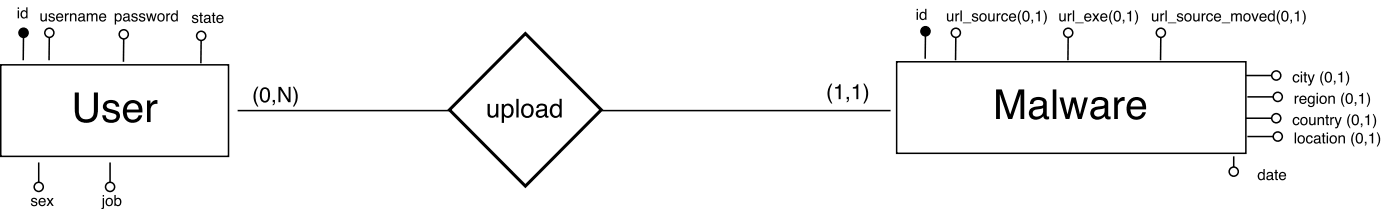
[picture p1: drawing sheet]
<svg xmlns="http://www.w3.org/2000/svg" width="325mm" height="48mm" viewBox="0 0 325 48" stroke-linecap="round" stroke-linejoin="round" font-family="sans-serif">
<g fill="none" stroke="#000" stroke-width=".35">
<path d="M.2 15h52.9v21.2h-52.9zM5.5 8.6l-.1 5.3M11.5 8.6l-.1 5.3M28.7 9v5.3M46.7 9.3v5.3M208.3 14.3h81.2v21.2h-81.2zM215 8.3l-.1 5.3M222.1 8.6l-.1 5.3M248.2 8.6l-.1 5.3M269.7 8.6l-.1 5.3M289.5 17.5h6M9 37.6v4.6"/>
<path d="M25.6 37.6v4.6M55.2 25.6h49.4M139.9 25.6h67M286.6 36.2v2.4M289.5 27.3h6M289.8 22.4h6M289.8 31.6h6"/>
<circle cx="5.5" cy="7.6" r="1.06"/>
<circle cx="11.5" cy="7.6" r="1.06"/>
<circle cx="28.8" cy="7.9" r="1.06"/>
<circle cx="46.7" cy="8.3" r="1.06"/>
<circle cx="215" cy="7.2" r="1.06"/>
<circle cx="222.1" cy="7.6" r="1.06"/>
<circle cx="248.2" cy="7.6" r="1.06"/>
<circle cx="269.7" cy="7.6" r="1.06"/>
<circle cx="296.5" cy="17.5" r="1.06"/>
<circle cx="286.6" cy="39.7" r="1.06"/>
<circle cx="296.5" cy="27.3" r="1.06"/>
<circle cx="296.9" cy="22.4" r="1.06"/>
<circle cx="296.9" cy="31.6" r="1.06"/>
<circle cx="9" cy="43.2" r="1.06"/>
<circle cx="25.6" cy="43.2" r="1.06"/>
</g>
<g fill="#000">
<path d="M4.1 2.4h.3v1.8h-.3zM4.1 1.7h.3v.4h-.3zM5.2 2.8a.64 .64 0 0 0-.1 .9 .64 .64 0 0 0 .9 .1 .64 .64 0 0 0 .1-.8 .64 .64 0 0 0-.9-.2zM5.1 2.5l.6-.1 .4 .2v-.9h.3v2.5h-.3v-.2a.84 .84 0 0 1-1.2 0 .84 .84 0 0 1 0-1.1z"/>
<path d="M9.4 3.1h.3v1.2a.47 .47 0 0 0 .6 .4 .47 .47 0 0 0 .3-.7v-.9h.3v1.8h-.3v-.2a.64 .64 0 0 1-.7 .3 .64 .64 0 0 1-.5-.7zM11.5 3.2a.74 .74 0 0 1 1.2 .4h-.3a.39 .39 0 0 0-.4-.3 .39 .39 0 0 0-.4 .4l.2 .1a.68 .68 0 0 1 .8 .2 .68 .68 0 0 1 0 .8 .81 .81 0 0 1-1.4-.4h.3a.45 .45 0 0 0 .5 .3 .45 .45 0 0 0 .4-.4 .84 .84 0 0 1-1-1zM13.3 3.3a.85 .85 0 0 1 1-.1 .85 .85 0 0 1 .4 .9h-1.4a.53 .53 0 0 0 .4 .6 .53 .53 0 0 0 .7-.3h.3a.9 .9 0 0 1-1.3 .5 .9 .9 0 0 1-.3-1.4zM13.5 3.5l-.1 .4h1l-.4-.6zM15.1 3.1h.3v.3l.3-.3h.3v.3a.5 .5 0 0 0-.6 .5v1h-.3zM16.3 3.1h.2v.3a.66 .66 0 0 1 .8-.3 .66 .66 0 0 1 .5 .7v1.1h-.4v-1.1a.46 .46 0 0 0-.5-.4 .46 .46 0 0 0-.3 .6v.9h-.3zM18.5 4.3a.44 .44 0 0 0 .6 .4 .44 .44 0 0 0 .2-.7zM18.3 3.3a.8 .8 0 0 1 1.4 .3v1.1h.2v.2l-.2 .1a.52 .52 0 0 0-.8 0 .57 .57 0 0 1-.8-.4 .57 .57 0 0 1 .6-.7l.6-.2a.42 .42 0 0 0-.3-.4 .42 .42 0 0 0-.5 .4h-.3zM20.2 3.1h.3v.3a.6 .6 0 0 1 1-.1 .61 .61 0 0 1 .7-.2 .61 .61 0 0 1 .4 .6v1.2h-.3v-1.2a.4 .4 0 0 0-.5-.4 .4 .4 0 0 0-.2 .6v1h-.4v-1.2a.42 .42 0 0 0-.5-.4 .42 .42 0 0 0-.2 .7v.9h-.3zM23.2 3.3a.85 .85 0 0 1 1.1-.1 .85 .85 0 0 1 .4 .9h-1.4a.53 .53 0 0 0 .4 .6 .53 .53 0 0 0 .7-.3h.3a.9 .9 0 0 1-1.3 .5 .9 .9 0 0 1-.3-1.4zM23.5 3.5l-.2 .4h1.1l-.4-.6z"/>
<path d="M27.1 3.5a.71 .71 0 0 0-.1 .8 .71 .71 0 0 0 .7 .4 .72 .72 0 0 0 .3-.8 .72 .72 0 0 0-.7-.5zM26.7 3.1h.3v.2a.81 .81 0 0 1 1.1-.1 .81 .81 0 0 1 .2 1.1 .72 .72 0 0 1-.6 .7 .72 .72 0 0 1-.7-.3v1h-.3zM28.9 4.3a.44 .44 0 0 0 .6 .4 .44 .44 0 0 0 .2-.7zM28.8 3.3a.8 .8 0 0 1 1.3 .3v1.1h.2v.2l-.2 .1a.52 .52 0 0 0-.8 0 .57 .57 0 0 1-.7-.4 .57 .57 0 0 1 .5-.7l.7-.2a.42 .42 0 0 0-.4-.4 .42 .42 0 0 0-.5 .4h-.2zM30.7 3.2a.74 .74 0 0 1 1.2 .4h-.2a.39 .39 0 0 0-.4-.3 .39 .39 0 0 0-.4 .4l.2 .1a.68 .68 0 0 1 .7 .2 .68 .68 0 0 1 0 .8 .81 .81 0 0 1-1.3-.4h.3a.45 .45 0 0 0 .4 .3 .45 .45 0 0 0 .5-.4h-.1a.84 .84 0 0 1-1-1zM32.5 3.2a.74 .74 0 0 1 1.2 .4h-.3a.39 .39 0 0 0-.4-.3 .39 .39 0 0 0-.4 .4l.2 .1a.68 .68 0 0 1 .8 .2 .68 .68 0 0 1 0 .8 .81 .81 0 0 1-1.4-.4h.3a.45 .45 0 0 0 .5 .3 .45 .45 0 0 0 .4-.4 .84 .84 0 0 1-1-1zM33.9 3.1h.4l.3 1.4 .4-1.4h.3l.4 1.4 .4-1.4h.3l-.6 1.8h-.3l-.4-1.4-.3 1.4h-.3zM37.1 3.4a.66 .66 0 0 0-.2 .9 .66 .66 0 0 0 .9 .2 .67 .67 0 0 0 .1-.9 .67 .67 0 0 0-.8-.2zM36.8 3.3a.9 .9 0 0 1 1.3 .1 .9 .9 0 0 1-.2 1.3 .9 .9 0 0 1-1.3-.1v-.8zM38.6 3.1h.3v.3l.4-.3h.2v.3a.5 .5 0 0 0-.6 .5v1h-.3zM40.1 3.5a.64 .64 0 0 0-.1 .9 .64 .64 0 0 0 .9 .1 .64 .64 0 0 0 .1-.8 .64 .64 0 0 0-.9-.2zM40 3.2l.7-.1 .3 .2v-.9h.3v2.5h-.3v-.2a.84 .84 0 0 1-1.2 .1 .84 .84 0 0 1 0-1.2z"/>
<path d="M44.8 3.6a.74 .74 0 0 1 1.2 .4h-.3a.39 .39 0 0 0-.4-.3 .39 .39 0 0 0-.3 .3l.1 .1a.68 .68 0 0 1 .8 .3 .68 .68 0 0 1 0 .8 .81 .81 0 0 1-1.3-.5h.3a.45 .45 0 0 0 .4 .4 .45 .45 0 0 0 .5-.4l-.1-.1a.84 .84 0 0 1-1-.9zM46.5 2.9h.3v.5h.3v.3h-.3v1.2l.3 .1v.3a.44 .44 0 0 1-.6-.4v-1.2h-.2v-.3h.2zM47.7 4.6a.44 .44 0 0 0 .6 .4 .44 .44 0 0 0 .2-.6zM47.5 3.6a.8 .8 0 0 1 1.4 .3v1.1l.2 .1v.2h-.2a.52 .52 0 0 0-.8 0 .57 .57 0 0 1-.8-.4 .57 .57 0 0 1 .6-.7l.6-.1a.42 .42 0 0 0-.3-.5 .42 .42 0 0 0-.5 .4h-.3zM49.4 2.9h.3v.5h.3v.3h-.3v1.2l.3 .1v.3a.44 .44 0 0 1-.6-.4v-1.2h-.2v-.3h.2zM50.5 3.7a.85 .85 0 0 1 1-.2 .85 .85 0 0 1 .4 1h-1.3a.53 .53 0 0 0 .4 .6 .53 .53 0 0 0 .6-.4h.3a.9 .9 0 0 1-1.3 .6 .9 .9 0 0 1-.2-1.4zM50.7 3.8l-.1 .4h1l-.3-.5z"/>
<path d="M193.1 19.3h.3a4.3 4.3 0 0 0 0 4.6h-.3a3.6 3.6 0 0 1 0-4.6zM194 20.2l.7-.2 .3-.5h.3v3.4h-.5v-2.4h-.8zM196.7 22.4h.5v.8l-.5 .5 .3-.7-.3-.1zM198.1 20.2l.7-.2 .3-.5h.3v3.4h-.4v-2.4h-.9zM200.6 19.3h.3a3.6 3.6 0 0 1 0 4.6h-.3a4.3 4.3 0 0 0 0-4.6z"/>
<path d="M213 2.7h.3v1.9h-.3zM213 2.1h.3v.3h-.3zM214.1 3.2a.64 .64 0 0 0-.1 .8 .64 .64 0 0 0 .8 .2 .64 .64 0 0 0 .1-.9 .64 .64 0 0 0-.8-.1zM214 2.8l.6-.1 .3 .3v-1h.3v2.6h-.2v-.3a.84 .84 0 0 1-1.2 .1 .84 .84 0 0 1-.1-1.2z"/>
<path d="M220 3.1h.3v1.2a.47 .47 0 0 0 .6 .4 .47 .47 0 0 0 .3-.7v-.9h.3v1.8h-.3v-.2a.64 .64 0 0 1-.7 .3 .64 .64 0 0 1-.5-.7zM222 3.1h.3v.3l.3-.3h.3v.3a.5 .5 0 0 0-.6 .5v1h-.3zM223.1 2.4h.4v2.5h-.4zM223.7 5.2h2v.2h-2zM226 3.2a.74 .74 0 0 1 1.2 .4h-.3a.39 .39 0 0 0-.4-.3 .39 .39 0 0 0-.3 .4l.1 .1a.68 .68 0 0 1 .8 .2 .68 .68 0 0 1 0 .8 .81 .81 0 0 1-1.3-.4h.3a.45 .45 0 0 0 .4 .3 .45 .45 0 0 0 .5-.4h-.1a.84 .84 0 0 1-1-1zM228.1 3.4a.66 .66 0 0 0-.3 .9 .66 .66 0 0 0 1 .2 .67 .67 0 0 0 .1-.9 .67 .67 0 0 0-.8-.2zM227.8 3.3a.9 .9 0 0 1 1.2 .1 .9 .9 0 0 1-.1 1.3 .9 .9 0 0 1-1.3-.1l-.1-.8zM229.6 3.1h.3v1.2a.47 .47 0 0 0 .6 .4 .47 .47 0 0 0 .3-.7v-.9h.3v1.8h-.3v-.2a.64 .64 0 0 1-.7 .3 .64 .64 0 0 1-.5-.7zM231.6 3.1h.3v.3l.3-.3h.3v.3a.5 .5 0 0 0-.6 .5v1h-.3zM232.8 3.3a.76 .76 0 0 1 .8-.2 .76 .76 0 0 1 .6 .6h-.3a.51 .51 0 0 0-.7-.3 .51 .51 0 0 0-.3 .7 .49 .49 0 0 0 .4 .6 .49 .49 0 0 0 .6-.4h.3a.83 .83 0 0 1-1.1 .7 .83 .83 0 0 1-.5-1.2zM234.6 3.3a.85 .85 0 0 1 1.1-.1 .85 .85 0 0 1 .4 .9h-1.4a.53 .53 0 0 0 .4 .6 .53 .53 0 0 0 .6-.3h.3a.9 .9 0 0 1-1.2 .5 .9 .9 0 0 1-.3-1.4zM234.9 3.5l-.2 .4h1.1l-.4-.6zM237.1 2.4h.2a3.1 3.1 0 0 0 0 3.3h-.2a2.59 2.59 0 0 1 0-3.3zM237.9 2.6a.9 .9 0 0 1 1 .1 .9 .9 0 0 1 .3 1 .9 .9 0 0 1-.4 1.1 .9 .9 0 0 1-1.1-.2 1.9 1.9 0 0 1 .2-2zM238.1 2.9a1.32 1.32 0 0 0 .2 1.8 1.25 1.25 0 0 0 .2-1.9zM239.6 4.6h.4l-.1 .7-.3 .2 .2-.5-.2-.1zM240.7 3l.4-.2 .2-.3h.3v2.4h-.4v-1.7h-.5zM242.4 2.4h.2l.4 .6a2.55 2.55 0 0 1-.4 2.7h-.2a3.1 3.1 0 0 0 0-3.3z"/>
<path d="M246.1 3.1h.3v1.2a.47 .47 0 0 0 .7 .4 .47 .47 0 0 0 .2-.7v-.9h.3v1.8h-.3v-.2a.64 .64 0 0 1-.7 .3 .64 .64 0 0 1-.5-.7zM248.1 3.1h.3v.3l.3-.3h.3v.3a.5 .5 0 0 0-.6 .5v1h-.3zM249.3 2.4h.3v2.5h-.3zM249.8 5.2h2v.2h-2zM252.1 3.3a.85 .85 0 0 1 1.1-.1 .85 .85 0 0 1 .4 .9h-1.4a.53 .53 0 0 0 .4 .6 .53 .53 0 0 0 .6-.3h.3a.9 .9 0 0 1-1.2 .5 .9 .9 0 0 1-.3-1.4zM252.4 3.5l-.2 .4h1l-.3-.6zM253.8 3.1h.4l.4 .6 .4-.6h.4l-.6 .9 .6 .9h-.4l-.4-.7-.5 .7h-.4l.7-.9zM255.8 3.3a.85 .85 0 0 1 1.1-.1 .85 .85 0 0 1 .4 .9h-1.4a.53 .53 0 0 0 .4 .6 .53 .53 0 0 0 .7-.3h.3a.9 .9 0 0 1-1.3 .5 .9 .9 0 0 1-.3-1.4zM256.1 3.5l-.2 .4h1.1l-.4-.6zM258.3 2.4h.2a3.1 3.1 0 0 0 0 3.3h-.2a2.59 2.59 0 0 1 0-3.3zM259.1 2.6a.9 .9 0 0 1 1 .1 .9 .9 0 0 1 .3 1 .9 .9 0 0 1-.3 1.1 .9 .9 0 0 1-1.2-.2 1.9 1.9 0 0 1 .2-2zM259.3 2.9a1.32 1.32 0 0 0 .3 1.8 1.25 1.25 0 0 0 .2-1.9zM260.9 4.6h.3l-.1 .7-.2 .2 .2-.5-.2-.1zM261.9 3l.4-.2 .2-.3h.3v2.4h-.3v-1.7h-.6zM263.6 2.4h.2l.4 .6a2.55 2.55 0 0 1-.4 2.7h-.2a3.1 3.1 0 0 0 0-3.3z"/>
<path d="M267.6 3.1h.3v1.2a.47 .47 0 0 0 .7 .4 .47 .47 0 0 0 .2-.7v-.9h.3v1.8h-.3v-.2a.64 .64 0 0 1-.7 .3 .64 .64 0 0 1-.5-.7zM269.6 3.1h.3v.3l.3-.3h.3v.3a.5 .5 0 0 0-.6 .5v1h-.3zM270.8 2.4h.3v2.5h-.3zM271.3 5.2h2v.2h-2zM273.6 3.2a.74 .74 0 0 1 1.3 .4h-.3a.39 .39 0 0 0-.4-.3 .39 .39 0 0 0-.4 .4l.2 .1a.68 .68 0 0 1 .7 .2 .68 .68 0 0 1 0 .8 .81 .81 0 0 1-1.3-.4h.3a.45 .45 0 0 0 .4 .3 .45 .45 0 0 0 .5-.4h-.1a.84 .84 0 0 1-1-1zM275.7 3.4a.66 .66 0 0 0-.2 .9 .66 .66 0 0 0 .9 .2 .67 .67 0 0 0 .1-.9 .67 .67 0 0 0-.8-.2zM275.4 3.3a.9 .9 0 0 1 1.3 .1 .9 .9 0 0 1-.2 1.3 .9 .9 0 0 1-1.3-.1v-.8zM277.2 3.1h.3v1.2a.47 .47 0 0 0 .7 .4 .47 .47 0 0 0 .2-.7v-.9h.3v1.8h-.3v-.2a.64 .64 0 0 1-.7 .3 .64 .64 0 0 1-.5-.7zM279.2 3.1h.3v.3l.3-.3h.3v.3a.5 .5 0 0 0-.6 .5v1h-.3zM280.5 3.3a.76 .76 0 0 1 .8-.2 .76 .76 0 0 1 .5 .6h-.3a.51 .51 0 0 0-.7-.3 .51 .51 0 0 0-.2 .7 .49 .49 0 0 0 .3 .6 .49 .49 0 0 0 .6-.4h.3a.83 .83 0 0 1-1.1 .7 .83 .83 0 0 1-.4-1.2zM282.3 3.3a.85 .85 0 0 1 1-.1 .85 .85 0 0 1 .4 .9h-1.4a.53 .53 0 0 0 .4 .6 .53 .53 0 0 0 .7-.3h.3a.9 .9 0 0 1-1.3 .5 .9 .9 0 0 1-.3-1.4zM282.5 3.5l-.1 .4h1l-.4-.6zM283.8 5.2h2v.2h-2zM286 3.1h.3v.3a.6 .6 0 0 1 1.1-.1 .61 .61 0 0 1 .7-.2 .61 .61 0 0 1 .4 .6v1.2h-.3v-1.2a.4 .4 0 0 0-.5-.4 .4 .4 0 0 0-.3 .6v1h-.3v-1.2a.42 .42 0 0 0-.5-.4 .42 .42 0 0 0-.3 .7v.9h-.3zM289.4 3.4a.66 .66 0 0 0-.2 .9 .66 .66 0 0 0 .9 .2 .67 .67 0 0 0 .1-.9 .67 .67 0 0 0-.8-.2zM289.1 3.3a.9 .9 0 0 1 1.3 .1 .9 .9 0 0 1-.2 1.3 .9 .9 0 0 1-1.3-.1v-.8zM290.7 3.1h.4l.5 1.5 .5-1.5h.3l-.7 1.8h-.3zM292.8 3.3a.85 .85 0 0 1 1.1-.1 .85 .85 0 0 1 .4 .9h-1.4a.53 .53 0 0 0 .4 .6 .53 .53 0 0 0 .6-.3h.3a.9 .9 0 0 1-1.2 .5 .9 .9 0 0 1-.3-1.4zM293.1 3.5l-.2 .4h1.1l-.4-.6zM295 3.5a.64 .64 0 0 0-.1 .9 .64 .64 0 0 0 .8 .1 .64 .64 0 0 0 .1-.8 .64 .64 0 0 0-.8-.2zM294.9 3.2l.6-.1 .4 .2v-.9h.3v2.5h-.3v-.2a.84 .84 0 0 1-1.2 .1 .84 .84 0 0 1-.1-1.2zM297.2 2.4h.2a3.1 3.1 0 0 0 0 3.3h-.2a2.59 2.59 0 0 1 0-3.3zM298.1 2.6a.9 .9 0 0 1 1 .1 .9 .9 0 0 1 .3 1 .9 .9 0 0 1-.4 1.1 .9 .9 0 0 1-1.2-.2 1.9 1.9 0 0 1 .3-2zM298.2 2.9a1.32 1.32 0 0 0 .3 1.8 1.25 1.25 0 0 0 .2-1.9zM299.8 4.6h.4l-.1 .7-.3 .2 .2-.5-.2-.1zM300.8 3l.5-.2 .2-.3h.2v2.4h-.3v-1.7h-.6zM302.6 2.4h.2l.3 .6a2.55 2.55 0 0 1-.3 2.7h-.2a3.1 3.1 0 0 0 0-3.3z"/>
<path d="M300.6 17.4a.76 .76 0 0 1 .8-.2 .76 .76 0 0 1 .5 .6h-.3a.51 .51 0 0 0-.7-.3 .51 .51 0 0 0-.3 .7 .49 .49 0 0 0 .4 .6 .49 .49 0 0 0 .6-.4h.3a.83 .83 0 0 1-1.1 .7 .83 .83 0 0 1-.5-1.2zM302.2 17.2h.3v1.8h-.3zM302.2 16.5h.3v.4h-.3zM303 16.7h.4v.5h.3v.3h-.3v1.2l.3 .1v.2a.44 .44 0 0 1-.7-.3v-1.2h-.2v-.3h.2zM303.8 17.2h.3l.5 1.5 .5-1.5h.4l-.8 2a.61 .61 0 0 1-.8 .6v-.3h.3l.3-.4zM307.3 16.5h.2a3.1 3.1 0 0 0 0 3.3h-.2a2.59 2.59 0 0 1 0-3.3zM308.2 16.7a.9 .9 0 0 1 1 .1 .9 .9 0 0 1 .3 1 .9 .9 0 0 1-.4 1.1 .9 .9 0 0 1-1.2-.2 1.9 1.9 0 0 1 .3-2zM308.3 17a1.32 1.32 0 0 0 .3 1.8 1.25 1.25 0 0 0 .2-1.9zM309.9 18.7h.4l-.1 .7-.3 .2 .2-.5-.2-.1zM310.9 17.1l.5-.1 .2-.4h.2v2.4h-.3v-1.7h-.6zM312.7 16.5h.2l.3 .6a2.55 2.55 0 0 1-.3 2.7h-.2a3.1 3.1 0 0 0 0-3.3z"/>
<path d="M17.4 21.4h.9v4.2a1.76 1.76 0 0 0 1.8 2 1.76 1.76 0 0 0 1.7-2v-4.2h1v3.8a2.7 2.7 0 0 1-1 2.7 2.7 2.7 0 0 1-2.8 .4 2.68 2.68 0 0 1-1.6-3.1zM24.4 23.5a1.99 1.99 0 0 1 3.3 1.2h-.8a1.16 1.16 0 0 0-1-.9 1.16 1.16 0 0 0-1.1 .7v.2a3.1 3.1 0 0 0 2.1 .9 1.46 1.46 0 0 1 .9 1.6 1.46 1.46 0 0 1-1.5 1.2 1.9 1.9 0 0 1-2.5-1.7h.8a1.29 1.29 0 0 0 1.1 1 1.29 1.29 0 0 0 1.3-.8v-.2a3.6 3.6 0 0 0-2.2-.9 1.27 1.27 0 0 1-.9-1 1.27 1.27 0 0 1 .5-1.3zM29.2 23.9a2.28 2.28 0 0 1 2.8-.5 2.28 2.28 0 0 1 1.1 2.6h-3.7a1.42 1.42 0 0 0 1.1 1.6 1.42 1.42 0 0 0 1.7-.9h.8a2.32 2.32 0 0 1-2.9 1.6 2.32 2.32 0 0 1-1.5-2.9l.2-.9zM29.9 24.3l-.4 1h2.7a1.36 1.36 0 0 0-.8-1.3 1.36 1.36 0 0 0-1.5 .3zM34.2 23.2h.7v.9a1.46 1.46 0 0 1 1.7-.9l-.1 .8a1.28 1.28 0 0 0-1.5 1.4v2.8h-.8z"/>
<path d="M59.7 20h.3a4.3 4.3 0 0 0 0 4.6h-.3a3.6 3.6 0 0 1 0-4.6zM60.9 20.4a1.27 1.27 0 0 1 1.5 .1 1.27 1.27 0 0 1 .3 1.4 1.34 1.34 0 0 1-.3 1.4 1.34 1.34 0 0 1-1.4 .3 2.48 2.48 0 0 1-.1-3.2zM61.1 20.7a2.3 2.3 0 0 0 .2 2.6 .95 .95 0 0 0 1-1.4l-.1-.7a.64 .64 0 0 0-.4-.6 .64 .64 0 0 0-.7 .1zM63.4 23.1h.5l-.1 .8-.4 .5 .2-.7-.2-.1zM64.7 20.1h.6l1.7 2.9v-2.9h.5v3.5h-.5l-1.8-2.8v2.8h-.5zM68 20h.3a3.6 3.6 0 0 1 .1 4.6h-.3a4.3 4.3 0 0 0-.1-4.6z"/>
<path d="M113.3 24h.5v2.1a.74 .74 0 0 0 .9 .7 .74 .74 0 0 0 .5-.9l.1-1.9h.5v3.2h-.5v-.5a1.08 1.08 0 0 1-1.2 .5 1.08 1.08 0 0 1-.8-1zM117.5 24.6a1.34 1.34 0 0 0 .4 2.2 1.26 1.26 0 0 0 .9-1.2 1.26 1.26 0 0 0-.9-1.2zM116.6 24h.5v.5a1.27 1.27 0 0 1 1.5-.4 1.27 1.27 0 0 1 .7 1.4 1.32 1.32 0 0 1-.6 1.6 1.32 1.32 0 0 1-1.6-.3v1.6h-.5zM120 22.9h.5v4.3h-.5zM122 24.6a1.33 1.33 0 0 0 .5 2.2 1.33 1.33 0 0 0 .8-2 .88 .88 0 0 0-1.3-.2zM121.5 24.4a1.53 1.53 0 0 1 2-.1 1.53 1.53 0 0 1 .4 1.9 1.48 1.48 0 0 1-1.9 1 1.48 1.48 0 0 1-.9-1.9zM125.1 26a.67 .67 0 0 0 .4 .9 .67 .67 0 0 0 .9-.4l.2-.9zM124.8 24.4a1.36 1.36 0 0 1 2.3 .4v1.8l.1 .2h.2l-.1 .4a.53 .53 0 0 1-.7-.5 1.07 1.07 0 0 1-1.5 .5 1.07 1.07 0 0 1-.4-1.5l.5-.3 1.1-.1a.49 .49 0 0 0 .2-.7 .49 .49 0 0 0-.7-.2l-.4 .1-.3 .5h-.5zM128.5 24.7a1.2 1.2 0 0 0-.2 1.4 1.2 1.2 0 0 0 1.1 .7 1.32 1.32 0 0 0 .6-1.3 1.32 1.32 0 0 0-.8-1.1zM128.3 24.3a1.19 1.19 0 0 1 1.7 .1v-1.6h.5v4.4h-.5v-.5a1.29 1.29 0 0 1-1.6 .4 1.29 1.29 0 0 1-.7-1.4l.2-1z"/>
<path d="M231.4 20.7h1.3l2 5.8 2-5.8h1.3v6.8h-.9v-5.7l-1.9 5.7h-1l-1.9-5.7v5.7h-.9zM240.1 25.7a.9 .9 0 0 0 .1 1.1 .9 .9 0 0 0 1.2 .1l.3-.1a1.43 1.43 0 0 0 .7-1.8l-1.9 .4zM239.6 23a2.53 2.53 0 0 1 3.5 .2l.1 3.6 .5 .1v.6a.89 .89 0 0 1-1.3-.6 1.9 1.9 0 0 1-3.3-.4 1.52 1.52 0 0 1 1.5-1.8l1.3-.2a.71 .71 0 0 0 .5-.9 .71 .71 0 0 0-.9-.5 1.06 1.06 0 0 0-1.4 1h-.8zM244.6 20.7h.8v6.8h-.8zM246.1 22.5h1l.9 4 1-4h.9l1 3.9 1-3.9h.9l-1.5 5h-.9l-1-3.8-1 3.8h-.8zM254.4 25.7a.9 .9 0 0 0 .1 1.1 .9 .9 0 0 0 1.2 .1l.2-.1a1.43 1.43 0 0 0 .7-1.8l-1.9 .4zM253.9 23a2.53 2.53 0 0 1 3.4 .2l.2 3.6 .5 .1v.6a.89 .89 0 0 1-1.3-.6 1.9 1.9 0 0 1-3.4-.4 1.52 1.52 0 0 1 1.6-1.8l1.3-.2a.71 .71 0 0 0 .4-.9 .71 .71 0 0 0-.8-.5 1.06 1.06 0 0 0-1.5 1h-.7zM258.9 22.5h.8v.9a1.46 1.46 0 0 1 1.6-1l-.1 .9a1.28 1.28 0 0 0-1.5 1.4v2.8h-.8zM262.4 23.2a2.28 2.28 0 0 1 2.8-.5 2.28 2.28 0 0 1 1.1 2.6h-3.7a1.42 1.42 0 0 0 1.1 1.6 1.42 1.42 0 0 0 1.7-.9h.8a2.32 2.32 0 0 1-2.9 1.6 2.32 2.32 0 0 1-1.5-2.9l.2-.9zM263.1 23.6l-.4 1h2.7a1.36 1.36 0 0 0-.8-1.3 1.36 1.36 0 0 0-1.5 .3z"/>
<path d="M300.8 22.1h.3v.4l.3-.4h.3v.3a.5 .5 0 0 0-.6 .5v1.1h-.3zM302.1 22.4a.85 .85 0 0 1 1-.2 .85 .85 0 0 1 .4 1h-1.3a.53 .53 0 0 0 .4 .6 .53 .53 0 0 0 .6-.4h.3a.9 .9 0 0 1-1.3 .5 .9 .9 0 0 1-.2-1.3zM302.4 22.5l-.2 .4h1l-.3-.5zM304 22.4l.6-.3 .5 .3v-.2h.3v1.6a.81 .81 0 0 1-.6 .9 .81 .81 0 0 1-.9-.5h.3a.53 .53 0 0 0 .7 .2 .53 .53 0 0 0 .2-.7 .8 .8 0 0 1-1 .2 .8 .8 0 0 1-.3-1.1zM304.3 22.5a.61 .61 0 0 0-.2 .9 .61 .61 0 0 0 1 .1 .62 .62 0 0 0 0-.8 .62 .62 0 0 0-.8-.2zM305.9 22.2h.3v1.8h-.3zM305.9 21.5h.3v.3h-.3zM307.1 22.5a.66 .66 0 0 0-.2 .9 .66 .66 0 0 0 .9 .2 .67 .67 0 0 0 .1-.9 .67 .67 0 0 0-.8-.2zM306.8 22.4a.9 .9 0 0 1 1.3 .1 .9 .9 0 0 1-.2 1.3 .9 .9 0 0 1-1.3-.2v-.8zM308.6 22.1h.3v.3a.66 .66 0 0 1 .8-.3 .66 .66 0 0 1 .4 .7v1.2h-.3v-1.2a.46 .46 0 0 0-.5-.4 .46 .46 0 0 0-.4 .6v1h-.3zM312.2 21.4h.2a3.1 3.1 0 0 0 0 3.3h-.2a2.59 2.59 0 0 1 0-3.3zM313 21.7a.9 .9 0 0 1 1 0 .9 .9 0 0 1 .3 1.1 .9 .9 0 0 1-.4 1.1 .9 .9 0 0 1-1.1-.2 1.9 1.9 0 0 1 .2-2zM313.2 21.9a1.32 1.32 0 0 0 .3 1.9 1.25 1.25 0 0 0 .2-2zM314.8 23.6h.3l-.1 .7-.2 .2 .1-.5h-.1zM315.8 22l.4-.1 .2-.4h.3v2.5h-.3v-1.8h-.6zM317.5 21.4h.2l.4 .7a2.55 2.55 0 0 1-.4 2.6h-.2a3.1 3.1 0 0 0 0-3.3z"/>
<path d="M300.8 30.6h.3v2.6h-.3zM302 31.6a.66 .66 0 0 0-.2 1 .66 .66 0 0 0 .9 .1 .67 .67 0 0 0 .1-.8 .67 .67 0 0 0-.8-.3zM301.7 31.5a.9 .9 0 0 1 1.3 .2 .9 .9 0 0 1-.2 1.2 .9 .9 0 0 1-1.2-.1l-.1-.8zM303.6 31.5a.76 .76 0 0 1 .9-.2 .76 .76 0 0 1 .5 .6h-.3a.51 .51 0 0 0-.7-.3 .51 .51 0 0 0-.3 .7 .49 .49 0 0 0 .4 .6 .49 .49 0 0 0 .6-.4h.3a.83 .83 0 0 1-1.1 .7 .83 .83 0 0 1-.5-1.2zM305.6 32.5a.44 .44 0 0 0 .5 .4 .44 .44 0 0 0 .3-.6zM305.4 31.5a.8 .8 0 0 1 1.4 .3v1.1h.2v.3h-.2a.52 .52 0 0 0-.8 0 .57 .57 0 0 1-.8-.4 .57 .57 0 0 1 .6-.7l.6-.1a.42 .42 0 0 0-.4-.5 .42 .42 0 0 0-.4 .4h-.3zM307.3 30.8h.3v.5h.3v.3h-.3v1.2l.3 .1v.3a.44 .44 0 0 1-.6-.4v-1.2h-.2v-.3h.2zM308.2 31.3h.3v1.9h-.3zM308.2 30.6h.3v.4h-.3zM309.4 31.6a.66 .66 0 0 0-.2 1 .66 .66 0 0 0 1 .1 .67 .67 0 0 0 .1-.8 .67 .67 0 0 0-.9-.3zM309.1 31.5a.9 .9 0 0 1 1.3 .2 .9 .9 0 0 1-.1 1.2 .9 .9 0 0 1-1.3-.1l-.1-.8zM311 31.3h.3v.3a.66 .66 0 0 1 .7-.3 .66 .66 0 0 1 .5 .7v1.2h-.3v-1.2a.46 .46 0 0 0-.6-.4 .46 .46 0 0 0-.3 .6v1h-.3zM314.5 30.6h.2a3.1 3.1 0 0 0 0 3.3h-.2a2.59 2.59 0 0 1 0-3.3zM315.4 30.8a.9 .9 0 0 1 1 .1 .9 .9 0 0 1 .3 1 .9 .9 0 0 1-.4 1.1 .9 .9 0 0 1-1.2-.2 1.9 1.9 0 0 1 .3-2zM315.5 31.1a1.32 1.32 0 0 0 .3 1.8 1.25 1.25 0 0 0 .2-1.9zM317.1 32.8h.4l-.1 .7-.3 .2 .2-.5h-.2zM318.1 31.2l.5-.1 .2-.4h.2v2.5h-.3v-1.8h-.6zM319.9 30.6h.2l.3 .6a2.55 2.55 0 0 1-.3 2.7h-.2a3.1 3.1 0 0 0 0-3.3z"/>
<path d="M300.6 27.3a.76 .76 0 0 1 .8-.3 .76 .76 0 0 1 .5 .7h-.3a.51 .51 0 0 0-.7-.3 .51 .51 0 0 0-.3 .7 .49 .49 0 0 0 .4 .6 .49 .49 0 0 0 .6-.4h.3a.83 .83 0 0 1-1.1 .6 .83 .83 0 0 1-.5-1.1zM302.6 27.4a.66 .66 0 0 0-.2 .9 .66 .66 0 0 0 1 .2 .67 .67 0 0 0 .1-.9 .67 .67 0 0 0-.9-.2zM302.3 27.3a.9 .9 0 0 1 1.3 .1 .9 .9 0 0 1-.1 1.3 .9 .9 0 0 1-1.3-.2l-.1-.7zM304.2 27.1h.3v1.2a.47 .47 0 0 0 .6 .4 .47 .47 0 0 0 .2-.7v-.9h.3v1.8h-.3l.1-.2a.64 .64 0 0 1-.8 .3 .64 .64 0 0 1-.4-.7zM306.1 27.1h.3v.2a.66 .66 0 0 1 .8-.2 .66 .66 0 0 1 .4 .6v1.2h-.3v-1.1a.46 .46 0 0 0-.5-.5 .46 .46 0 0 0-.4 .7v.9h-.3zM308.1 26.6h.4v.5h.2v.2h-.2v1.2l.2 .2v.2a.44 .44 0 0 1-.6-.3v-1.3h-.2v-.2h.2zM309.1 27.1h.3v.3l.3-.3h.3v.3a.5 .5 0 0 0-.6 .5v1h-.3zM310 27.1h.4l.5 1.5 .5-1.5h.3l-.7 2a.61 .61 0 0 1-.8 .6v-.3h.3l.2-.4zM313.6 26.4h.2a3.1 3.1 0 0 0 0 3.2h-.2a2.59 2.59 0 0 1 0-3.2zM314.4 26.6a.9 .9 0 0 1 1.1 .1 .9 .9 0 0 1 .2 1 .9 .9 0 0 1-.3 1.1 .9 .9 0 0 1-1.2-.2 1.9 1.9 0 0 1 .2-2zM314.6 26.9a1.32 1.32 0 0 0 .3 1.8 1.25 1.25 0 0 0 .2-1.9zM316.2 28.6h.3l-.1 .7-.2 .2 .2-.5-.2-.1zM317.2 26.9l.5-.1 .1-.3h.3v2.4h-.3v-1.7h-.6zM318.9 26.4h.2l.4 .6a2.55 2.55 0 0 1-.4 2.6h-.2a3.1 3.1 0 0 0 0-3.2z"/>
<path d="M7.4 45.9a.74 .74 0 0 1 1.2 .4h-.3a.39 .39 0 0 0-.4-.3 .39 .39 0 0 0-.3 .4l.1 .1a.68 .68 0 0 1 .8 .2 .68 .68 0 0 1 0 .8 .81 .81 0 0 1-1.3-.5h.3a.45 .45 0 0 0 .4 .4 .45 .45 0 0 0 .5-.4l-.1-.1a.84 .84 0 0 1-1-.9zM9.2 46a.85 .85 0 0 1 1-.2 .85 .85 0 0 1 .4 1h-1.3a.53 .53 0 0 0 .4 .6 .53 .53 0 0 0 .6-.4h.3a.9 .9 0 0 1-1.3 .6 .9 .9 0 0 1-.2-1.4zM9.4 46.2l-.1 .4h1l-.3-.6zM10.8 45.8h.4l.5 .6 .4-.6h.4l-.7 .9 .7 .9h-.4l-.5-.7-.4 .7h-.4l.6-.9z"/>
<path d="M23.9 45.1h.3v.4h-.3zM23.9 45.8h.3v2.1a.46 .46 0 0 1-.6 .5v-.3l.3-.1zM25.1 46.1a.66 .66 0 0 0-.2 .9 .66 .66 0 0 0 .9 .2 .67 .67 0 0 0 .1-.9 .67 .67 0 0 0-.8-.2zM24.8 46a.9 .9 0 0 1 1.2 .1 .9 .9 0 0 1-.1 1.3 .9 .9 0 0 1-1.3-.2l-.1-.7zM26.6 45.1h.3v.9a.81 .81 0 0 1 1-.1 .81 .81 0 0 1 .3 1 .73 .73 0 0 1-.5 .7 .73 .73 0 0 1-.8-.2v.2h-.3zM27 46.2a.64 .64 0 0 0-.1 .8 .64 .64 0 0 0 .9 .2 .65 .65 0 0 0 0-.8 .65 .65 0 0 0-.8-.2z"/>
<path d="M292.7 40.2a.64 .64 0 0 0-.1 .9 .64 .64 0 0 0 .8 .1 .64 .64 0 0 0 .1-.8 .64 .64 0 0 0-.8-.2zM292.6 39.9l.6-.1 .3 .2v-.9h.3v2.5h-.2v-.2a.84 .84 0 0 1-1.2 0 .84 .84 0 0 1-.1-1.1zM294.6 41a.44 .44 0 0 0 .5 .4 .44 .44 0 0 0 .3-.7zM294.4 40a.8 .8 0 0 1 1.3 .2v1.2h.2v.2l-.1 .1a.52 .52 0 0 0-.8 0 .57 .57 0 0 1-.8-.5 .57 .57 0 0 1 .6-.6l.6-.2a.42 .42 0 0 0-.4-.4 .42 .42 0 0 0-.4 .3h-.3zM296.3 39.3h.3v.5h.3v.2h-.3v1.2l.3 .2v.2a.44 .44 0 0 1-.6-.3v-1.3h-.2v-.2h.2zM297.4 40a.85 .85 0 0 1 1-.2 .85 .85 0 0 1 .4 1h-1.4a.53 .53 0 0 0 .4 .6 .53 .53 0 0 0 .7-.4h.3a.9 .9 0 0 1-1.3 .6 .9 .9 0 0 1-.3-1.4zM297.6 40.2l-.1 .4h1l-.4-.6z"/>
<circle cx="5.5" cy="7.6" r="1.06"/>
<circle cx="215" cy="7.2" r="1.06"/>
</g>
<path d="M122.1 7.8l17.6 17.6-17.6 17.6-17.7-17.6z" fill="none" stroke="#000" stroke-width=".71" stroke-linecap="butt"/>
</svg>
